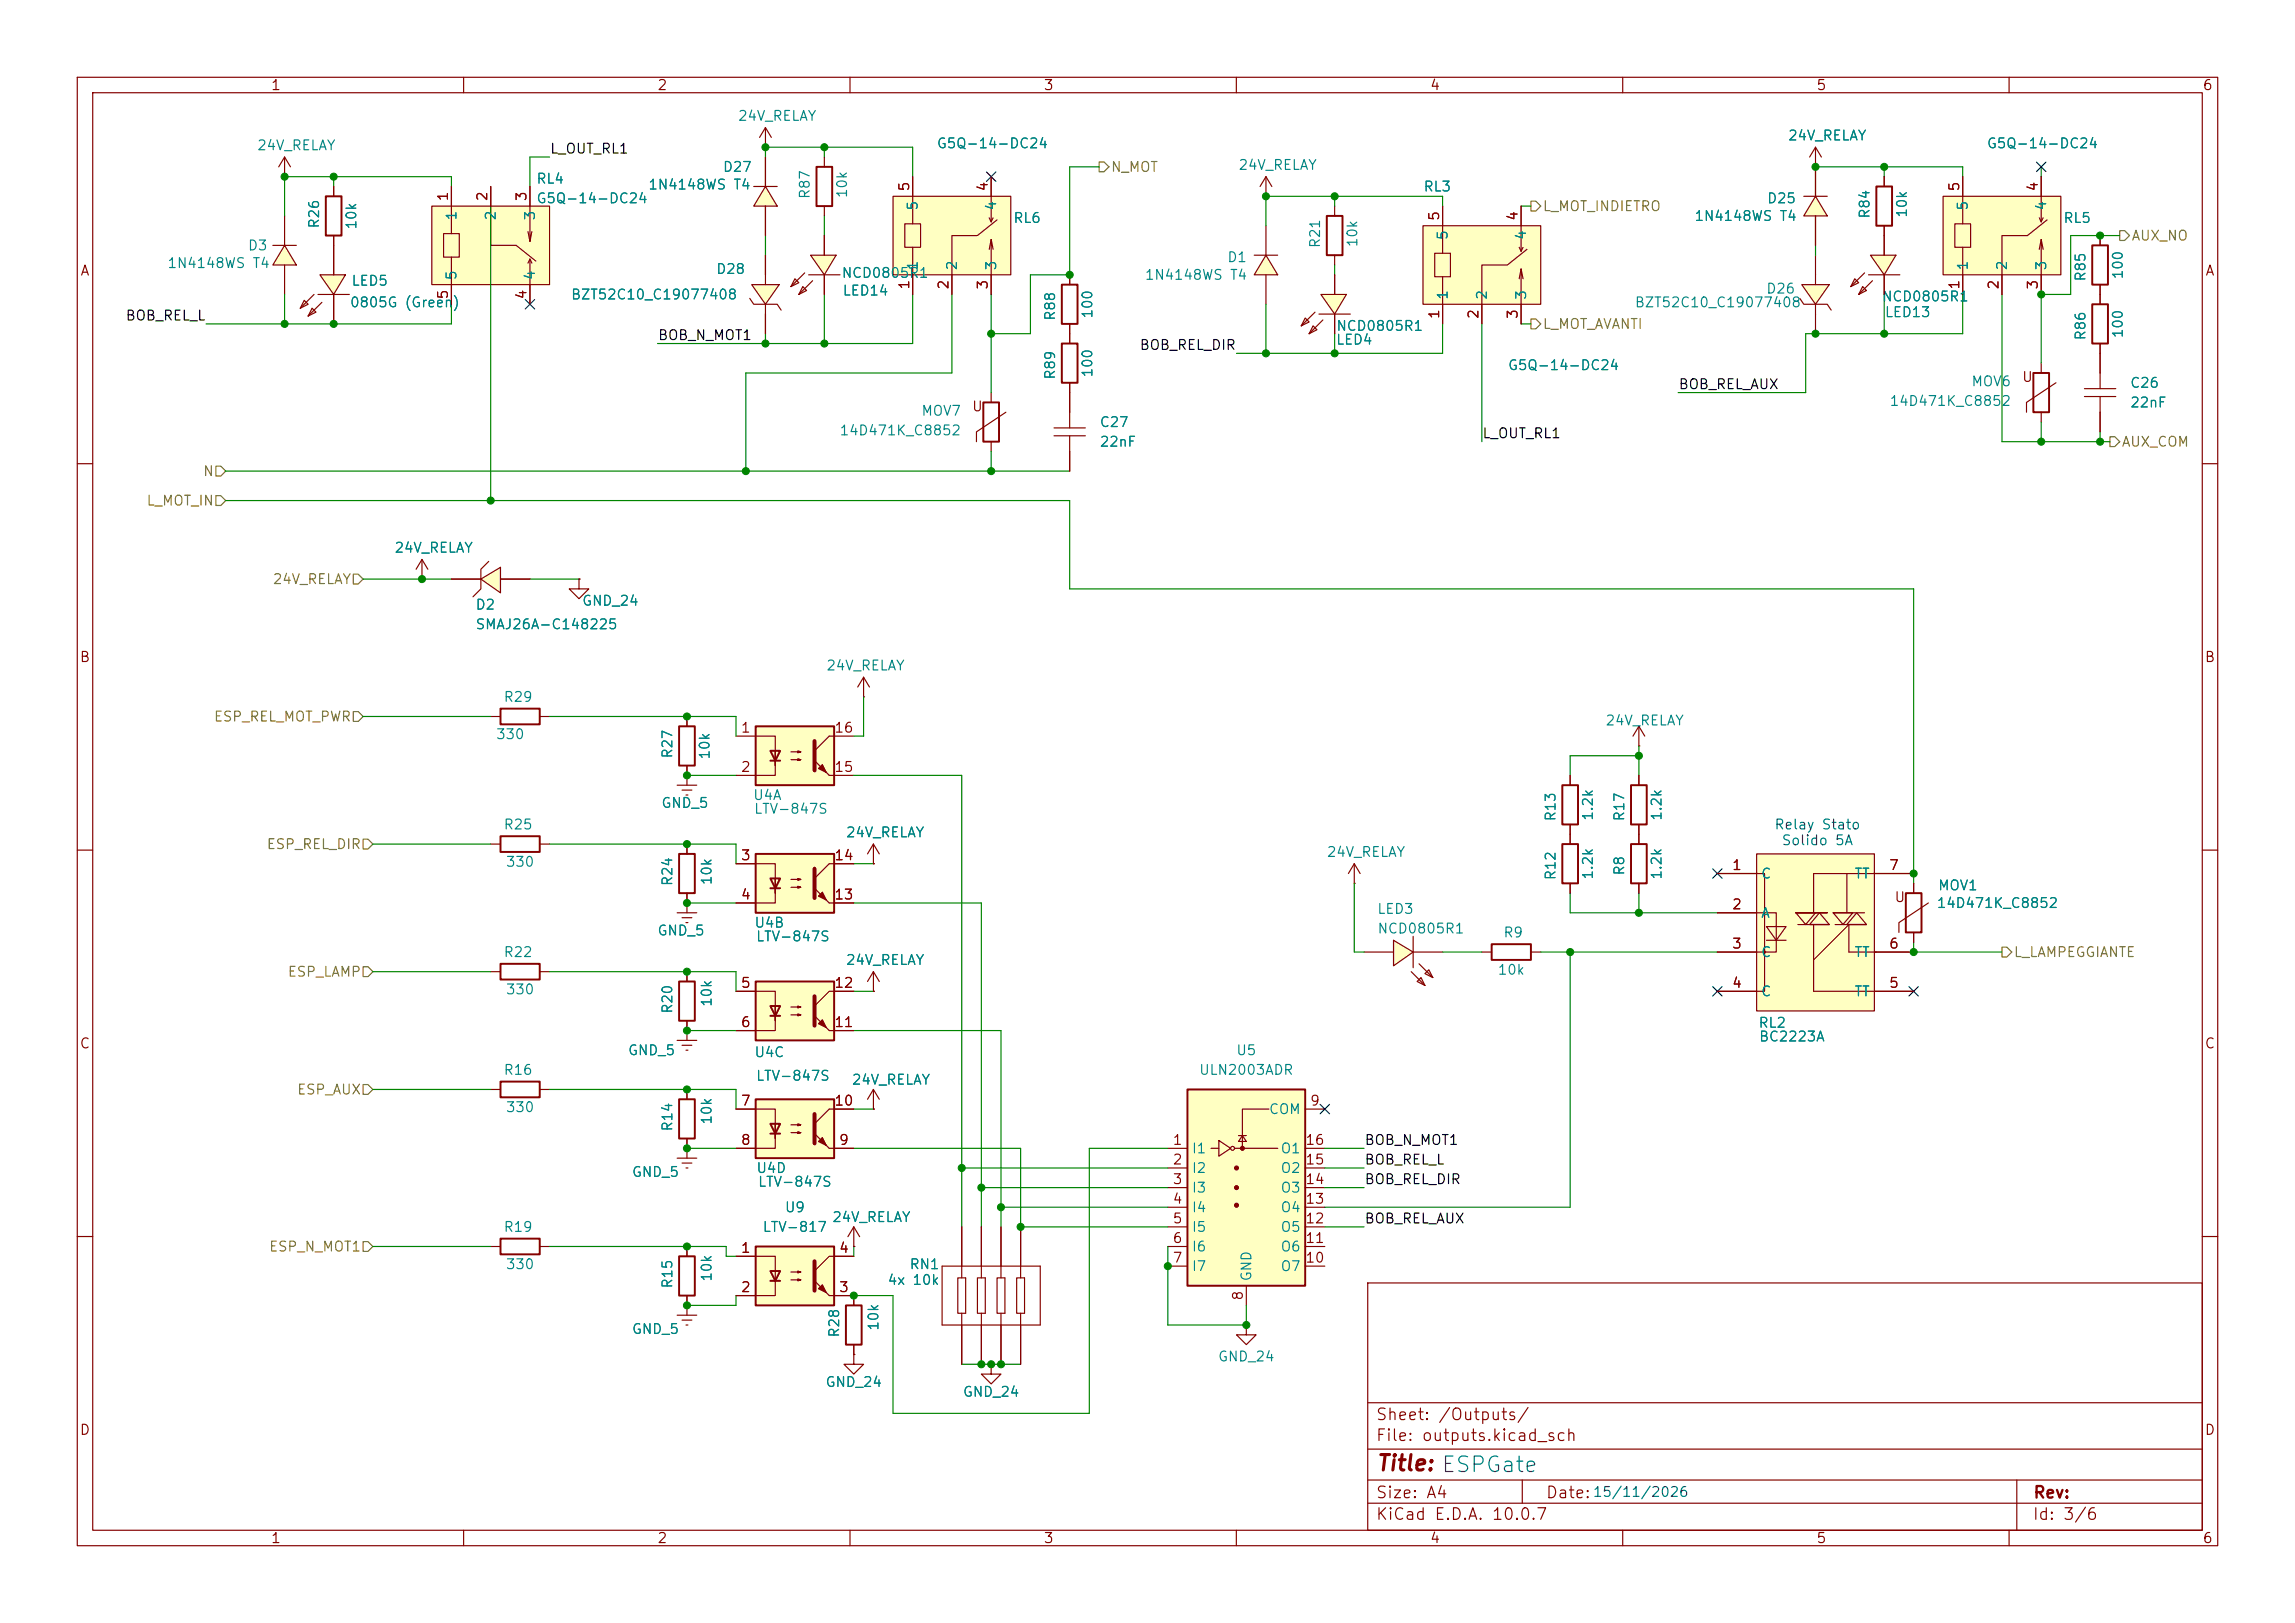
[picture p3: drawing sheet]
<svg xmlns="http://www.w3.org/2000/svg" width="297mm" height="210mm" viewBox="0 0 297 210" stroke-linecap="round" stroke-linejoin="round" font-family="sans-serif">
<defs><g id="words">
<text font-size="2" fill="#840000" x="178" y="190.8">Title: ESPGate</text>
<g font-size="1.5" fill="#840000">
<text x="178" y="184.1">Sheet: /Outputs/</text>
<text x="178" y="186.8">File: outputs.kicad_sch</text>
<text x="178" y="197">KiCad E.D.A. 10.0.7</text>
<text x="178" y="194.2">Size: A4</text>
<text x="200" y="194.2">Date:</text>
<text x="263" y="197">Id: 3/6</text>
<text x="263" y="194.2">Rev:</text>
</g>
<g font-size="1.3" fill="#840000">
<text x="35" y="12">1</text>
<text x="85" y="12">2</text>
<text x="135" y="12">3</text>
<text x="185" y="12">4</text>
<text x="235" y="12">5</text>
<text x="285" y="12">6</text>
<text x="58.3" y="26.1" transform="rotate(-90 58.3 26.1)">1</text>
<text x="63.4" y="26.1" transform="rotate(-90 63.4 26.1)">2</text>
<text x="68.4" y="26.1" transform="rotate(-90 68.4 26.1)">3</text>
<text x="118" y="24.9" transform="rotate(-90 118 24.9)">5</text>
<text x="128.1" y="24.9" transform="rotate(-90 128.1 24.9)">4</text>
<text x="186.6" y="28.7" transform="rotate(-90 186.6 28.7)">5</text>
<text x="196.7" y="28.7" transform="rotate(-90 196.7 28.7)">4</text>
<text x="253.9" y="24.9" transform="rotate(-90 253.9 24.9)">5</text>
<text x="264" y="24.9" transform="rotate(-90 264 24.9)">4</text>
<text x="10.3" y="36">A</text>
<text x="285.3" y="36">A</text>
<text x="58.3" y="38.8" transform="rotate(-90 58.3 38.8)">5</text>
<text x="68.4" y="38.8" transform="rotate(-90 68.4 38.8)">4</text>
<text x="118" y="37.6" transform="rotate(-90 118 37.6)">1</text>
<text x="123.1" y="37.6" transform="rotate(-90 123.1 37.6)">2</text>
<text x="128.1" y="37.6" transform="rotate(-90 128.1 37.6)">3</text>
<text x="186.6" y="41.4" transform="rotate(-90 186.6 41.4)">1</text>
<text x="191.6" y="41.4" transform="rotate(-90 191.6 41.4)">2</text>
<text x="196.7" y="41.4" transform="rotate(-90 196.7 41.4)">3</text>
<text x="253.9" y="37.6" transform="rotate(-90 253.9 37.6)">1</text>
<text x="258.9" y="37.6" transform="rotate(-90 258.9 37.6)">2</text>
<text x="264" y="37.6" transform="rotate(-90 264 37.6)">3</text>
<text x="125.7" y="53.5">U</text>
<text x="261.6" y="49.7">U</text>
<text x="10.2" y="86">B</text>
<text x="285.2" y="86">B</text>
<text x="95.8" y="95.1">1</text>
<text x="107.9" y="95.1">16</text>
<text x="95.8" y="100.2">2</text>
<text x="107.9" y="100.2">15</text>
<text x="95.8" y="111.6">3</text>
<text x="107.9" y="111.6">14</text>
<text x="224.1" y="112.9">1</text>
<text x="244.4" y="112.9">7</text>
<text x="95.8" y="116.7">4</text>
<text x="107.9" y="116.7">13</text>
<text x="224.1" y="118">2</text>
<text x="245.1" y="117">U</text>
<text x="224.1" y="123.1">3</text>
<text x="244.4" y="123.1">6</text>
<text x="95.8" y="128.1">5</text>
<text x="107.9" y="128.1">12</text>
<text x="224.1" y="128.1">4</text>
<text x="244.4" y="128.1">5</text>
<text x="10.2" y="136">C</text>
<text x="95.8" y="133.2">6</text>
<text x="107.9" y="133.2">11</text>
<text x="285.2" y="136">C</text>
<text x="95.8" y="143.4">7</text>
<text x="107.9" y="143.4">10</text>
<text x="169.4" y="143.4">9</text>
<text x="95.8" y="148.5">8</text>
<text x="108.5" y="148.5">9</text>
<text x="151.7" y="148.5">1</text>
<text x="168.8" y="148.5">16</text>
<text x="151.7" y="151">2</text>
<text x="151.7" y="153.5">3</text>
<text x="168.8" y="153.5">14</text>
<text x="168.8" y="151">15</text>
<text x="151.7" y="156.1">4</text>
<text x="151.7" y="158.6">5</text>
<text x="151.7" y="161.2">6</text>
<text x="168.8" y="161.2">11</text>
<text x="168.8" y="158.6">12</text>
<text x="168.8" y="156.1">13</text>
<text x="95.8" y="162.4">1</text>
<text x="95.8" y="167.5">2</text>
<text x="108.5" y="167.5">3</text>
<text x="108.5" y="162.4">4</text>
<text x="151.7" y="163.7">7</text>
<text x="168.8" y="163.7">10</text>
<text x="161.2" y="168.4" transform="rotate(-90 161.2 168.4)">8</text>
<text x="10.2" y="186">D</text>
<text x="285.2" y="186">D</text>
<text x="35" y="200">1</text>
<text x="85" y="200">2</text>
<text x="135" y="200">3</text>
<text x="185" y="200">4</text>
<text x="235" y="200">5</text>
<text x="285" y="200">6</text>
</g>
<g font-size="1.3" fill="#008484">
<text x="95.4" y="15.9">24V_RELAY</text>
<text x="33.2" y="19.8">24V_RELAY</text>
<text x="93.5" y="22.6">D27</text>
<text x="121.1" y="19.5">G5Q-14-DC24</text>
<text x="160.2" y="22.3">24V_RELAY</text>
<text x="231.3" y="18.5">24V_RELAY</text>
<text x="257" y="19.5">G5Q-14-DC24</text>
<text x="41.6" y="29.7" transform="rotate(-90 41.6 29.7)">R26</text>
<text x="46.4" y="29.8" transform="rotate(-90 46.4 29.8)">10k</text>
<text x="59.4" y="28.6" transform="rotate(-90 59.4 28.6)">1</text>
<text x="64.5" y="28.6" transform="rotate(-90 64.5 28.6)">2</text>
<text x="69.3" y="24.1">RL4</text>
<text x="69.3" y="26.6">G5Q-14-DC24</text>
<text x="69.5" y="28.6" transform="rotate(-90 69.5 28.6)">3</text>
<text x="83.8" y="24.8">1N4148WS T4</text>
<text x="105.1" y="25.8" transform="rotate(-90 105.1 25.8)">R87</text>
<text x="109.9" y="25.7" transform="rotate(-90 109.9 25.7)">10k</text>
<text x="119.1" y="27.3" transform="rotate(-90 119.1 27.3)">5</text>
<text x="129.2" y="27.3" transform="rotate(-90 129.2 27.3)">4</text>
<text x="131" y="29.2">RL6</text>
<text x="184.1" y="25.1">RL3</text>
<text x="219.2" y="28.9">1N4148WS T4</text>
<text x="228.6" y="26.6">D25</text>
<text x="242.3" y="28.4" transform="rotate(-90 242.3 28.4)">R84</text>
<text x="247.1" y="28.3" transform="rotate(-90 247.1 28.3)">10k</text>
<text x="255" y="27.3" transform="rotate(-90 255 27.3)">5</text>
<text x="265.1" y="27.3" transform="rotate(-90 265.1 27.3)">4</text>
<text x="266.9" y="29.2">RL5</text>
<text x="21.6" y="35">1N4148WS T4</text>
<text x="32" y="32.7">D3</text>
<text x="92.6" y="35.8">D28</text>
<text x="119.1" y="35.1" transform="rotate(-90 119.1 35.1)">1</text>
<text x="124.2" y="35.1" transform="rotate(-90 124.2 35.1)">2</text>
<text x="129.2" y="35.1" transform="rotate(-90 129.2 35.1)">3</text>
<text x="158.7" y="34.2">D1</text>
<text x="171.1" y="32.2" transform="rotate(-90 171.1 32.2)">R21</text>
<text x="176" y="32.1" transform="rotate(-90 176 32.1)">10k</text>
<text x="187.7" y="31.2" transform="rotate(-90 187.7 31.2)">5</text>
<text x="197.8" y="31.2" transform="rotate(-90 197.8 31.2)">4</text>
<text x="255" y="35.1" transform="rotate(-90 255 35.1)">1</text>
<text x="260" y="35.1" transform="rotate(-90 260 35.1)">2</text>
<text x="265.1" y="35.1" transform="rotate(-90 265.1 35.1)">3</text>
<text x="45.2" y="40.1">0805G (Green)</text>
<text x="45.4" y="37.3">LED5</text>
<text x="59.4" y="36.3" transform="rotate(-90 59.4 36.3)">5</text>
<text x="69.5" y="36.3" transform="rotate(-90 69.5 36.3)">4</text>
<text x="73.8" y="39.1">BZT52C10_C19077408</text>
<text x="108.8" y="36.3">NCD0805R1</text>
<text x="109" y="38.6">LED14</text>
<text x="136.9" y="41.6" transform="rotate(-90 136.9 41.6)">R88</text>
<text x="141.7" y="41.3" transform="rotate(-90 141.7 41.3)">100</text>
<text x="148.1" y="36.5">1N4148WS T4</text>
<text x="187.7" y="38.9" transform="rotate(-90 187.7 38.9)">1</text>
<text x="192.7" y="38.9" transform="rotate(-90 192.7 38.9)">2</text>
<text x="197.8" y="38.9" transform="rotate(-90 197.8 38.9)">3</text>
<text x="211.5" y="40.1">BZT52C10_C19077408</text>
<text x="228.5" y="38.3">D26</text>
<text x="243.5" y="39.3">NCD0805R1</text>
<text x="243.8" y="41.3">LED13</text>
<text x="270.2" y="36.5" transform="rotate(-90 270.2 36.5)">R85</text>
<text x="275" y="36.2" transform="rotate(-90 275 36.2)">100</text>
<text x="172.8" y="44.9">LED4</text>
<text x="172.8" y="43.1">NCD0805R1</text>
<text x="270.2" y="44.1" transform="rotate(-90 270.2 44.1)">R86</text>
<text x="275" y="43.9" transform="rotate(-90 275 43.9)">100</text>
<text x="136.9" y="49.2" transform="rotate(-90 136.9 49.2)">R89</text>
<text x="141.7" y="48.9" transform="rotate(-90 141.7 48.9)">100</text>
<text x="195.1" y="48.2">G5Q-14-DC24</text>
<text x="244.4" y="52.8">14D471K_C8852</text>
<text x="255" y="50.3">MOV6</text>
<text x="275.6" y="50.5">C26</text>
<text x="275.6" y="53">22nF</text>
<text x="108.6" y="56.7">14D471K_C8852</text>
<text x="119.1" y="54.1">MOV7</text>
<text x="142.2" y="55.6">C27</text>
<text x="142.2" y="58.1">22nF</text>
<text x="51" y="71.8">24V_RELAY</text>
<text x="61.5" y="79.2">D2</text>
<text x="61.5" y="81.7">SMAJ26A-C148225</text>
<text x="75.2" y="78.7">GND_24</text>
<text x="106.8" y="87.1">24V_RELAY</text>
<text x="64.1" y="96">330</text>
<text x="65.1" y="91.1">R29</text>
<text x="207.7" y="94.2">24V_RELAY</text>
<text x="87.3" y="98.2" transform="rotate(-90 87.3 98.2)">R27</text>
<text x="92.1" y="98.4" transform="rotate(-90 92.1 98.4)">10k</text>
<text x="65.1" y="107.6">R25</text>
<text x="85.5" y="104.8">GND_5</text>
<text x="97.4" y="103.8">U4A</text>
<text x="97.5" y="105.6">LTV-847S</text>
<text x="201.6" y="106.4" transform="rotate(-90 201.6 106.4)">R13</text>
<text x="206.4" y="106.3" transform="rotate(-90 206.4 106.3)">1.2k</text>
<text x="210.5" y="106.4" transform="rotate(-90 210.5 106.4)">R17</text>
<text x="215.3" y="106.3" transform="rotate(-90 215.3 106.3)">1.2k</text>
<text x="65.4" y="112.5">330</text>
<text x="109.4" y="108.7">24V_RELAY</text>
<text x="171.6" y="111.2">24V_RELAY</text>
<text x="201.6" y="114" transform="rotate(-90 201.6 114)">R12</text>
<text x="206.4" y="113.9" transform="rotate(-90 206.4 113.9)">1.2k</text>
<text x="210.5" y="113.4" transform="rotate(-90 210.5 113.4)">R8</text>
<text x="215.3" y="113.9" transform="rotate(-90 215.3 113.9)">1.2k</text>
<text x="227.8" y="114">C</text>
<text x="239.9" y="114">TT</text>
<text x="87.3" y="114.7" transform="rotate(-90 87.3 114.7)">R24</text>
<text x="92.4" y="114.6" transform="rotate(-90 92.4 114.6)">10k</text>
<text x="178.1" y="118.6">LED3</text>
<text x="227.8" y="119.1">A</text>
<text x="250.5" y="117.8">14D471K_C8852</text>
<text x="250.7" y="115.5">MOV1</text>
<text x="65.1" y="124.2">R22</text>
<text x="85" y="121.4">GND_5</text>
<text x="97.5" y="120.3">U4B</text>
<text x="97.7" y="122.1">LTV-847S</text>
<text x="109.4" y="125.2">24V_RELAY</text>
<text x="178.2" y="121.1">NCD0805R1</text>
<text x="194.5" y="121.6">R9</text>
<text x="227.8" y="124.2">C</text>
<text x="239.9" y="124.2">TT</text>
<text x="65.4" y="129">330</text>
<text x="87.3" y="131.3" transform="rotate(-90 87.3 131.3)">R20</text>
<text x="92.4" y="130.4" transform="rotate(-90 92.4 130.4)">10k</text>
<text x="193.7" y="126.4">10k</text>
<text x="227.8" y="129.2">C</text>
<text x="239.9" y="129.2">TT</text>
<text x="81.2" y="136.9">GND_5</text>
<text x="97.5" y="137.1">U4C</text>
<text x="159.9" y="136.9">U5</text>
<text x="227.5" y="133.3">RL2</text>
<text x="227.5" y="135.1">BC2223A</text>
<text x="65.1" y="139.4">R16</text>
<text x="97.7" y="140.2">LTV-847S</text>
<text x="110.1" y="140.7">24V_RELAY</text>
<text x="155.1" y="139.4">ULN2003ADR</text>
<text x="65.4" y="144.2">330</text>
<text x="87.3" y="146.5" transform="rotate(-90 87.3 146.5)">R14</text>
<text x="92.4" y="145.6" transform="rotate(-90 92.4 145.6)">10k</text>
<text x="154.2" y="149.6">I1</text>
<text x="164.1" y="144.5">COM</text>
<text x="165.6" y="149.6">O1</text>
<text x="81.7" y="152.6">GND_5</text>
<text x="97.8" y="152.1">U4D</text>
<text x="98" y="153.9">LTV-847S</text>
<text x="154.2" y="152.1">I2</text>
<text x="154.2" y="154.6">I3</text>
<text x="165.6" y="154.6">O3</text>
<text x="165.6" y="152.1">O2</text>
<text x="65.1" y="159.7">R19</text>
<text x="98.6" y="159.7">LTV-817</text>
<text x="101.5" y="157.2">U9</text>
<text x="107.6" y="158.4">24V_RELAY</text>
<text x="154.2" y="157.2">I4</text>
<text x="154.2" y="159.7">I5</text>
<text x="165.6" y="159.7">O5</text>
<text x="165.6" y="157.2">O4</text>
<text x="65.4" y="164.5">330</text>
<text x="87.3" y="166.8" transform="rotate(-90 87.3 166.8)">R15</text>
<text x="92.4" y="165.9" transform="rotate(-90 92.4 165.9)">10k</text>
<text x="114.8" y="166.6">4x 10k</text>
<text x="117.6" y="164.5">RN1</text>
<text x="154.2" y="162.3">I6</text>
<text x="154.2" y="164.8">I7</text>
<text x="162.3" y="165.9" transform="rotate(-90 162.3 165.9)">GND</text>
<text x="165.6" y="164.8">O7</text>
<text x="165.6" y="162.3">O6</text>
<text x="81.7" y="172.9">GND_5</text>
<text x="108.9" y="173.2" transform="rotate(-90 108.9 173.2)">R28</text>
<text x="114" y="172.3" transform="rotate(-90 114 172.3)">10k</text>
<text x="106.7" y="179.8">GND_24</text>
<text x="157.5" y="176.5">GND_24</text>
<text x="124.5" y="181">GND_24</text>
</g>
<g font-size="1.3">
<text x="71.1" y="20.2">L_OUT_RL1</text>
<text x="16.2" y="41.8">BOB_REL_L</text>
<text x="85.1" y="44.3">BOB_N_MOT1</text>
<text x="147.4" y="45.6">BOB_REL_DIR</text>
<text x="217.1" y="50.7">BOB_REL_AUX</text>
<text x="191.7" y="57">L_OUT_RL1</text>
<text x="176.5" y="148.5">BOB_N_MOT1</text>
<text x="176.5" y="153.5">BOB_REL_DIR</text>
<text x="176.5" y="151">BOB_REL_L</text>
<text x="176.5" y="158.6">BOB_REL_AUX</text>
</g>
<g font-size="1.3" fill="#848400">
<text x="143.7" y="22.6">N_MOT</text>
<text x="199.6" y="27.6">L_MOT_INDIETRO</text>
<text x="275.8" y="31.4">AUX_NO</text>
<text x="199.6" y="42.9">L_MOT_AVANTI</text>
<text x="274.5" y="58.1">AUX_COM</text>
<text x="18.9" y="65.7">L_MOT_IN</text>
<text x="26.2" y="61.9">N</text>
<text x="35.2" y="75.9">24V_RELAY</text>
<text x="27.6" y="93.7">ESP_REL_MOT_PWR</text>
<text x="34.4" y="110.2">ESP_REL_DIR</text>
<text x="260.5" y="124.2">L_LAMPEGGIANTE</text>
<text x="37.1" y="126.7">ESP_LAMP</text>
<text x="38.3" y="141.9">ESP_AUX</text>
<text x="34.7" y="162.3">ESP_N_MOT1</text>
</g>
<g font-size="1.3" fill="#0000c2">
<text x="229.5" y="107.6">Relay Stato</text>
<text x="230.5" y="109.7">Solido 5A</text>
<text x="206" y="194">15/11/2026</text>
</g>
</g></defs>
<g fill="none" stroke="#840000" stroke-width=".15">
<path d="M10 10h277v190h-277zM12 12h273v186h-273zM60 10v2M110 10v2M160 10v2M210 10v2M260 10v2M43.2 24.1v1.3M43.2 30.5v1.3M10 60h2M285 60h2M10 110h2"/>
<path d="M87.6 101.6h2.6M88.3 102.2h1.2M88.8 102.9h.2M88.9 100.3h.1M88.9 100.3v1.3M285 110h2M10 160h2M88.9 161.3v1.3M88.9 167.6v1.3M177 166h108v32h-108zM285 160h2M60 198v2"/>
<path d="M110 198v2M160 198v2M177 194.5h108M177 191.5h108M177 187.5h108M177 181.5h108M197 191.5v3M210 198v2M260 198v2M261 191.5v6.5"/>
</g>
<path d="M42.2 25.4h2v5.1h-2zM87.9 162.6h2v5h-2z" fill="none" stroke="#840000" stroke-width=".25"/>
<g fill="#ffffc2">
<path d="M40.4 39.9l.5 .5-1 .5z"/>
<path d="M39.4 38.9l.5 .5-1 .5z"/>
<path d="M41.4 35.6h3.3l-1.5 2.5z"/>
</g>
<g fill="none" stroke="#840000" stroke-width=".15">
<path d="M39.4 38.9l.5 .5-1 .5zM40.4 39.9l.5 .5-1 .5zM40.6 38.1l-1.7 1.8M41.1 38.1h4.1M41.4 35.6h3.3l-1.5 2.5zM41.7 39.1l-1.8 1.8M43.2 31.8v3.8M43.2 38.1v3.8M203.2 100.3v1.3M203.2 106.7v1.3M212.1 100.3v1.3M212.1 106.7v2.5"/>
<path d="M212.1 114.3v1.3M87.6 170.2h2.6M88.3 170.8h1.2M88.8 171.5h.2M88.9 168.9h.1M88.9 168.9v1.3"/>
</g>
<path d="M202.2 101.6h2v5.1h-2zM211.1 101.6h2v5.1h-2zM211.1 109.2h2v5.1h-2z" fill="none" stroke="#840000" stroke-width=".25"/>
<g fill="#ffffc2">
<path d="M55.9 26.7h15.2v10.1h-15.2z"/>
<path d="M57.4 30.2h2v3.1h-2z"/>
</g>
<g fill="none" stroke="#840000" stroke-width=".15">
<path d="M55.9 26.7h15.2v10.1h-15.2zM57.4 30.2h2v3.1h-2zM58.4 24.1v6.1M58.4 33.3v6.1M63.5 24.1v7.7h3.3l2.5 2M68.3 30l.3 1.2M68.6 24.1v7.1l.2-1.2M68.6 33.5l-.3 .5M68.6 33.5l.2 .5M68.6 33.5v5.9M175.3 114.3h.1M175.3 111.8l.7 1.2"/>
<path d="M175.3 111.8l-.8 1.2M175.3 111.8v2.5"/>
</g>
<g fill="#ffffc2">
<path d="M184.4 126l.5-.5 .5 1z"/>
<path d="M183.4 127l.5-.5 .5 1z"/>
<path d="M180.3 121.7l2.6 1.5-2.6 1.8z"/>
</g>
<path d="M176.5 123.2h3.8M180.3 121.7l2.6 1.5-2.6 1.8zM182.6 125.7l1.8 1.8M182.9 121.2v4M182.9 123.2h3.8M183.4 127l.5-.5 .5 1zM183.6 124.7l1.8 1.8M184.4 126l.5-.5 .5 1z" fill="none" stroke="#840000" stroke-width=".15"/>
<path d="M153.7 141h15.2v25.4h-15.2z" fill="#ffffc2"/>
<path d="M153.7 141h15.2v25.4h-15.2z" fill="none" stroke="#840000" stroke-width=".25"/>
<g fill="none" stroke="#840000" stroke-width=".15">
<path d="M151.1 148.6h2.6M151.1 151.1h2.6M151.1 153.7h2.6M151.1 156.2h2.6M151.1 158.8h2.6M156.7 148.6h1M157.7 147.6l1.6 1-1.6 1zM159.8 148.6h5.6M160.3 146.9h1M160.8 146.9l.5 .8h-1zM164.2 143.5h-3.4v5.1M168.9 148.6h2.5"/>
<path d="M168.9 151.1h2.5M168.9 153.7h2.5M168.9 156.2h2.5M168.9 158.8h2.5M168.9 143.5h2.5M151.1 161.3h2.6M151.1 163.8h2.6M161.3 171.5v1.2h1.3l-1.3 1.3-1.3-1.3h1.3M161.3 171.5h.1M161.3 166.4v2.5M168.9 161.3h2.5M168.9 163.8h2.5"/>
<circle cx="159.5" cy="148.6" r=".25"/>
</g>
<g fill="#840000" stroke="#840000" stroke-width=".15">
<circle cx="160" cy="151.1" r=".25"/>
<circle cx="160" cy="153.7" r=".25"/>
<circle cx="160" cy="156" r=".25"/>
<circle cx="160.8" cy="148.6" r=".25"/>
</g>
<g fill="#ffffc2">
<path d="M184.1 29.2h15.3v10.2h-15.3z"/>
<path d="M185.7 32.8h2v3h-2z"/>
</g>
<path d="M184.1 29.2h15.3v10.2h-15.3zM185.7 32.8h2v3h-2zM186.7 26.7v6.1M186.7 35.8v6.1M196.6 32l.2 .5M196.8 34.8l-.2 1.3M196.8 26.7v5.8M197.1 36.1l-.3-1.3v7.1M197.1 32l-.3 .5M197.6 32.3l-2.5 2h-3.3v7.6M74.9 74.9v1.3h-1.2l1.2 1.3 1.3-1.3h-1.3M74.9 74.9h.1" fill="none" stroke="#840000" stroke-width=".15"/>
<path d="M62.2 74.9l2.6-1.5v3.3z" fill="#ffffc2"/>
<path d="M54.6 74.9h.1M54.6 72.4l.8 1.3M54.6 72.4l-.8 1.3M54.6 72.4v2.5M58.4 74.9h3.8M62.2 74.9l2.6-1.5v3.3zM63.2 72.6l-1 1.1v2.5l-1 1M64.8 74.9h3.8" fill="none" stroke="#840000" stroke-width=".15"/>
<path d="M163.8 33l1.5 2.6h-3z" fill="#ffffc2"/>
<path d="M162.3 33h3M163.8 33l1.5 2.6h-3zM163.8 29.2v3.8M163.8 35.6v3.8" fill="none" stroke="#840000" stroke-width=".15"/>
<g fill="#ffffc2">
<path d="M169.9 42.2l.5 .5-1 .5z"/>
<path d="M168.9 41.2l.5 .5-1 .5z"/>
<path d="M170.9 38.1h3.3l-1.5 2.5z"/>
</g>
<path d="M170.9 38.1h3.3l-1.5 2.5zM172.7 35.6v2.5M168.9 41.2l.5 .5-1 .5zM169.9 42.2l.5 .5-1 .5zM170.2 40.4l-1.8 1.8M170.7 40.6h4M171.2 41.4l-1.8 1.8M172.7 40.6v2.6" fill="none" stroke="#840000" stroke-width=".15"/>
<path d="M234.9 25.4l1.6 2.5h-3.1z" fill="#ffffc2"/>
<path d="M233.4 25.4h3.1M234.9 25.4l1.6 2.5h-3.1zM234.9 21.6v3.8M234.9 27.9v3.9" fill="none" stroke="#840000" stroke-width=".15"/>
<path d="M233.2 36.8h3.5l-1.8 2.6z" fill="#ffffc2"/>
<path d="M163.8 25.4h.1M163.8 22.9l.8 1.2M163.8 22.9l-.7 1.2M163.8 22.9v2.5M232.9 38.6l.5 .8h3.1l.5 .7M233.2 36.8h3.5l-1.8 2.6zM234.9 33v3.8M234.9 39.4v3.8" fill="none" stroke="#840000" stroke-width=".15"/>
<path d="M97.3 36.8h3.5l-1.7 2.6z" fill="#ffffc2"/>
<path d="M97 38.6l.5 .8h3.1l.5 .7M97.3 36.8h3.5l-1.7 2.6zM99.1 33v3.8M99.1 39.4v3.8" fill="none" stroke="#840000" stroke-width=".15"/>
<path d="M99.1 24.1l1.5 2.6h-3.1z" fill="#ffffc2"/>
<path d="M36.8 22.9h.1M36.8 20.3l.8 1.3M36.8 20.3l-.7 1.3M36.8 20.3v2.6M97.5 24.1h3.1M99.1 24.1l1.5 2.6h-3.1zM99.1 20.3v3.8M99.1 26.7v3.8M172.7 26.7v1.2M172.7 33v1.3" fill="none" stroke="#840000" stroke-width=".15"/>
<path d="M171.7 27.9h2v5.1h-2z" fill="none" stroke="#840000" stroke-width=".25"/>
<path d="M36.8 31.8l1.5 2.5h-3z" fill="#ffffc2"/>
<g fill="none" stroke="#840000" stroke-width=".15">
<path d="M234.9 19.1l.8 1.2M234.9 19.1l-.7 1.2M234.9 19.1v2.5M35.3 31.8h3M36.8 31.8l1.5 2.5h-3zM36.8 27.9v3.9M36.8 34.3v3.8M234.9 21.6h.1M243.8 22.9v1.2M243.8 29.2v1.3M264.2 47v1.3M264.2 53.3v1.3"/>
<path d="M266.1 49.5l-3.8 2.6v1.2M269.7 50.3h4.1M269.7 51.3h4.1M271.8 45.7v4.6M271.8 51.3v4.6M87.6 149.9h2.6M88.3 150.5h1.2M88.8 151.1h.2M88.9 148.6h.1M88.9 148.6v1.3M63.5 161.3h1.3M69.8 161.3h1.3"/>
</g>
<path d="M242.8 24.1h2.1v5.1h-2.1zM263.1 48.3h2.1v5h-2.1zM64.8 160.3h5v2h-5z" fill="none" stroke="#840000" stroke-width=".25"/>
<g fill="#ffffc2">
<path d="M241.1 37.1l.4 .5-1 .5z"/>
<path d="M240 36.1l.5 .5-1 .5z"/>
<path d="M242.1 33h3.3l-1.6 2.6z"/>
</g>
<g fill="none" stroke="#840000" stroke-width=".15">
<path d="M240 36.1l.5 .5-1 .5zM241.1 37.1l.4 .5-1 .5zM241.3 35.3l-1.8 1.8M241.8 35.6h4.1M242.1 33h3.3l-1.6 2.6zM242.3 36.3l-1.8 1.8M243.8 30.5v2.5M243.8 35.6v2.5M87.6 118.1h2.6M88.3 118.7h1.2M88.8 119.4h.2M88.9 116.8h.1"/>
<path d="M88.9 116.8v1.3M63.5 125.7h1.3M69.8 125.7h1.3M87.6 134.6h2.6M88.3 135.3h1.2M88.8 135.9h.2M88.9 133.4h.1M88.9 133.4v1.2M63.5 141h1.3M69.8 141h1.3"/>
</g>
<path d="M64.8 124.7h5v2h-5zM64.8 140h5v2h-5z" fill="none" stroke="#840000" stroke-width=".25"/>
<g fill="#ffffc2">
<path d="M251.5 25.4h15.2v10.2h-15.2z"/>
<path d="M253 29h2v3h-2z"/>
</g>
<g fill="none" stroke="#840000" stroke-width=".15">
<path d="M251.5 25.4h15.2v10.2h-15.2zM253 29h2v3h-2zM254 22.9v6.1M254 32v6.1M263.9 28.2l.3 .5M264.2 31l-.3 1.3M264.2 22.9v5.8M264.4 32.3l-.2-1.3v7.1M264.4 28.2l-.2 .5M264.9 28.5l-2.5 2h-3.3v7.6M271.8 30.5v1.3M271.8 36.8v2.6"/>
<path d="M271.8 44.5v1.2M63.5 92.7h1.3M69.8 92.7h1.3M212.1 96.5h.1M212.1 94l.8 1.3M212.1 94l-.8 1.3M212.1 94v2.5M63.5 109.2h1.3M69.8 109.2h1.3M203.2 108v1.2M203.2 114.3v1.3M247.6 114.3v1.3"/>
<path d="M249.6 116.8l-3.9 2.6v1.3M247.6 120.7v1.2M88.9 141v1.2M88.9 147.3v1.3"/>
</g>
<path d="M270.8 31.8h2v5h-2zM270.8 39.4h2v5.1h-2zM64.8 91.7h5v2h-5zM64.8 108.2h5v2h-5zM202.2 109.2h2v5.1h-2zM246.6 115.6h2.1v5.1h-2.1zM87.9 142.2h2v5.1h-2z" fill="none" stroke="#840000" stroke-width=".25"/>
<g fill="#ffffc2">
<path d="M227.3 110.5h15.3v20.3h-15.3z"/>
<path d="M228.6 119.9h2.5l-1.2 1.8z"/>
</g>
<path d="M232.4 118.1h4.1" fill="none" stroke="#ffffc2" stroke-width=".13"/>
<g fill="#ffffc2">
<path d="M232.4 118.1h2.5l-1.2 1.5z"/>
<path d="M235.5 118.1l1.2 1.5h-2.5z"/>
<path d="M237.2 118.1h2.6l-1.3 1.5z"/>
<path d="M240.3 118.1l1.2 1.5h-2.5z"/>
</g>
<g fill="none" stroke="#840000" stroke-width=".15">
<path d="M111.8 90.2h.1M111.8 87.6l.7 1.3M111.8 87.6l-.8 1.3M111.8 87.6v2.6M113 111.8h.1M113 109.2l.8 1.3M113 109.2l-.7 1.3M113 109.2v2.6M222.2 113h6.2v10.2M222.2 118.1h7.7v5.1h-7.7M227.3 110.5h15.3v20.3h-15.3zM228.6 119.9h2.5l-1.2 1.8z"/>
<path d="M232.4 118.1h4.1h-4.1M232.4 118.1h2.5l-1.2 1.5zM232.7 119.6h4M234.7 119.6v8.7h12.9M235.5 118.1l1.2 1.5h-2.5zM237.2 118.1h2.6l-1.3 1.5zM237.2 118.1h4.1M237.5 119.6h4M239 113h-4.3v5.1M240.3 118.1l1.2 1.5h-2.5zM247.6 113h-8.6v5.1M88.9 125.7v1.3"/>
<path d="M88.9 132.1v1.3M113 128.3h.1M113 125.7v2.6M113 125.7l.8 1.3M113 125.7l-.7 1.3M228.4 122.9v5.4h-6.2M228.6 121.7h2.5M247.6 123.2h-8.3v-3.6l-4.6 4.6"/>
<circle cx="228.4" cy="123.2" r=".13"/>
</g>
<path d="M87.9 127h2v5.1h-2z" fill="none" stroke="#840000" stroke-width=".25"/>
<path d="M97.8 127h10.1v7.6h-10.1z" fill="#ffffc2"/>
<path d="M87.9 94h2v5.1h-2zM97.8 127h10.1v7.6h-10.1zM99.7 130.2h1.3l-.7 1.2zM99.7 131.4h1.3M193 122.2h5.1v2h-5.1z" fill="none" stroke="#840000" stroke-width=".25"/>
<g fill="none" stroke="#840000" stroke-width=".15">
<path d="M88.9 92.7v1.3M88.9 99.1v1.2M95.2 128.3h5.1v3.8v-1.9M100.3 131.4v2h-5.1M102.4 130.3h1.2l-.3 .1v-.2l.3 .1M102.4 131.3h1.2l-.3 .1v-.2l.3 .1M107.3 133.4h3.2M110.5 128.3h-3.2l-1.9 1.9M191.8 123.2h1.2M198.1 123.2h1.3M124.5 158.8v6.6M127 158.8v6.6"/>
<path d="M129.5 158.8v6.6M132.1 158.8v6.6M121.9 163.8h12.7v7.7h-12.7zM123.9 165.4h1.1v4.5h-1.1zM124.5 169.9v6.6M126.5 165.4h1v4.5h-1zM127 169.9v6.6M128.3 176.5v1.3h1.2l-1.2 1.3-1.3-1.3h1.3M128.3 176.5h.1M129 165.4h1.1v4.5h-1.1zM129.5 169.9v6.6M131.6 165.4h1v4.5h-1z"/>
<path d="M132.1 169.9v6.6"/>
</g>
<path d="M105.4 128.9v3.8" fill="none" stroke="#840000" stroke-width=".51"/>
<g fill="#840000" stroke="#840000" stroke-width=".15">
<path d="M105.9 132.5l.5-.5 .5 1z"/>
<path d="M105.4 131.4l1.9 2z"/>
</g>
<path d="M97.8 94h10.1v7.6h-10.1z" fill="#ffffc2"/>
<path d="M97.8 94h10.1v7.6h-10.1zM99.7 97.2h1.3l-.7 1.2zM99.7 98.4h1.3" fill="none" stroke="#840000" stroke-width=".25"/>
<path d="M95.2 95.3h5.1v3.8v-1.9M100.3 98.4v1.9h-5.1M102.4 97.3h1.2l-.3 .1v-.2l.3 .1M102.4 98.3h1.2l-.3 .1v-.2l.3 .1M110.5 95.3h-3.2l-1.9 1.9M107.3 100.3h3.2" fill="none" stroke="#840000" stroke-width=".15"/>
<path d="M105.4 95.9v3.8" fill="none" stroke="#840000" stroke-width=".51"/>
<g fill="#840000" stroke="#840000" stroke-width=".15">
<path d="M105.9 99.4l.5-.5 .5 1z"/>
<path d="M105.4 98.4l1.9 1.9z"/>
</g>
<path d="M97.8 110.5h10.1v7.6h-10.1z" fill="#ffffc2"/>
<path d="M105.7 21.6h2v5.1h-2zM137.4 36.8h2v5.1h-2zM137.4 44.5h2v5h-2zM87.9 110.5h2v5.1h-2zM97.8 110.5h10.1v7.6h-10.1zM99.7 113.7h1.3l-.7 1.2zM99.7 114.9h1.3" fill="none" stroke="#840000" stroke-width=".25"/>
<g fill="none" stroke="#840000" stroke-width=".15">
<path d="M99.1 19.1h.1M99.1 16.5l.7 1.3M99.1 16.5l-.8 1.3M99.1 16.5v2.6M106.7 20.3v1.3M106.7 26.7v1.2M138.4 35.6v1.2M136.4 55.4h4.1M136.4 56.4h4.1M138.4 41.9v2.6M138.4 49.5v5.9M138.4 56.4v4.6"/>
<path d="M88.9 109.2v1.3M88.9 115.6v1.2M95.2 111.8h5.1v3.8v-1.9M100.3 114.9v1.9h-5.1M102.4 113.8h1.2l-.3 .1v-.2l.3 .1M102.4 114.8h1.2l-.3 .1v-.2l.3 .1M107.3 116.8h3.2M110.5 111.8h-3.2l-1.9 1.9"/>
</g>
<path d="M105.4 112.4v3.8" fill="none" stroke="#840000" stroke-width=".51"/>
<g fill="#840000" stroke="#840000" stroke-width=".15">
<path d="M105.9 116l.5-.6 .5 1.1z"/>
<path d="M105.4 114.9l1.9 1.9z"/>
</g>
<g fill="#ffffc2">
<path d="M103.9 37.1l.5 .5-1 .5z"/>
<path d="M102.9 36.1l.5 .5-1 .5z"/>
<path d="M104.9 33h3.3l-1.5 2.6z"/>
</g>
<path d="M102.9 36.1l.5 .5-1 .5zM103.9 37.1l.5 .5-1 .5zM104.1 35.3l-1.7 1.8M104.7 35.6h4M104.9 33h3.3l-1.5 2.6zM105.2 36.3l-1.8 1.8M106.7 30.5v2.5M106.7 35.6v2.5" fill="none" stroke="#840000" stroke-width=".15"/>
<path d="M97.8 161.3h10.1v7.6h-10.1z" fill="#ffffc2"/>
<path d="M97.8 161.3h10.1v7.6h-10.1zM99.7 164.5h1.3l-.7 1.2zM99.7 165.7h1.3M109.5 168.9h2v5.1h-2z" fill="none" stroke="#840000" stroke-width=".25"/>
<g fill="none" stroke="#840000" stroke-width=".15">
<path d="M110.5 158.8l.8 1.2M110.5 158.8l-.8 1.2M110.5 158.8v2.5M95.2 162.6h5.1v3.3M100.3 165.7v1.9h-5.1M102.4 164.6h1.2l-.3 .1v-.2l.3 .1M102.4 165.6h1.2l-.3 .1v-.2l.3 .1M107.3 167.6h3.2v1.3M110.5 175.3v1.2h1.3l-1.3 1.3-1.3-1.3h1.3M110.5 175.3h.1M110.5 161.3h.1M110.5 162.6h-3.2l-1.9 1.9"/>
<path d="M110.5 174v1.3"/>
</g>
<path d="M105.4 163.2v3.8" fill="none" stroke="#840000" stroke-width=".51"/>
<g fill="#840000" stroke="#840000" stroke-width=".15">
<path d="M105.9 166.8l.5-.6 .5 1.1z"/>
<path d="M105.4 165.7l1.9 1.9z"/>
</g>
<path d="M97.8 142.2h10.1v7.7h-10.1z" fill="#ffffc2"/>
<path d="M97.8 142.2h10.1v7.7h-10.1zM99.7 145.4h1.3l-.7 1.3zM99.7 146.7h1.3" fill="none" stroke="#840000" stroke-width=".25"/>
<path d="M95.2 143.5h5.1v3.8v-1.9M100.3 146.7v1.9h-5.1M102.4 145.5h1.2l-.3 .2v-.3l.3 .1M102.4 146.6h1.2l-.3 .1v-.3l.3 .2M107.3 148.6h3.2M110.5 143.5h-3.2l-1.9 1.9" fill="none" stroke="#840000" stroke-width=".15"/>
<path d="M105.4 144.1v3.9" fill="none" stroke="#840000" stroke-width=".51"/>
<g fill="#840000" stroke="#840000" stroke-width=".15">
<path d="M105.9 147.7l.5-.5 .5 1z"/>
<path d="M105.4 146.7l1.9 1.9z"/>
</g>
<g fill="#ffffc2">
<path d="M115.6 25.4h15.2v10.2h-15.2z"/>
<path d="M117.1 29h2v3h-2z"/>
</g>
<g fill="none" stroke="#840000" stroke-width=".15">
<path d="M43.2 24.1v1.3M43.2 30.5v5.1M43.2 38.1v3.8M58.4 24.1v2.6M58.4 36.8v2.6M63.5 24.1v2.6M68.6 24.1v2.6M68.6 36.8v2.6M99.1 20.3v3.8M99.1 26.7v3.8M99.1 33v2.6M106.7 30.5v2.5"/>
<path d="M106.7 35.6v2.5M115.6 25.4h15.2v10.2h-15.2zM117.1 29h2v3h-2zM118.1 22.9v6.1M118.1 32v6.1M128 28.2l.3 .5M128.3 31l-.3 1.3M128.3 22.9v5.8M128.5 32.3l-.2-1.3v7.1M128.5 28.2l-.2 .5M129 28.5l-2.5 2h-3.3v7.6M138.4 35.6v1.2"/>
<path d="M172.7 35.6v2.5M186.7 26.7v2.5M186.7 39.4v2.5M191.8 39.4v2.5M196.8 26.7v2.5M196.8 39.4v2.5M234.9 21.6h.1M234.9 21.6v3.8M234.9 27.9v3.9M243.8 22.9v1.2M243.8 29.2v3.8M243.8 35.6v2.5"/>
<path d="M254 22.9v2.5M254 35.6v2.5M259.1 35.6v2.5M264.2 22.9v2.5M264.2 35.6v2.5M271.8 30.5v1.3M271.8 36.8v2.6M99.1 40.6v2.6M128.3 50.8v1.3M128.3 57.2v1.2M130.2 53.3l-3.8 2.6v1.3M138.4 41.9v2.6"/>
<path d="M138.4 49.5v3.8M138.4 58.4v2.6M172.7 40.6v2.6M271.8 44.5v3.8M271.8 53.3v2.6M54.6 74.9h.1M58.4 74.9h3.8M64.8 74.9h3.8M74.9 74.9h.1M88.9 92.7v1.3M88.9 99.1v1.2M88.9 116.8h.1"/>
<path d="M88.9 100.3h.1M88.9 109.2v1.3M88.9 115.6v1.2M95.2 111.8h2.6M95.2 116.8h2.6M107.9 111.8h2.6M107.9 116.8h2.6M113 111.8h.1M203.2 100.3v1.3M203.2 106.7v2.5M203.2 114.3v1.3M212.1 100.3v1.3"/>
<path d="M212.1 106.7v2.5M212.1 114.3v1.3M222.2 113h5.1M222.2 118.1h5.1M242.6 113h5M247.6 114.3v1.3M88.9 133.4h.1M88.9 125.7v1.3M88.9 132.1v1.3M95.2 128.3h2.6M95.2 133.4h2.6M107.9 128.3h2.6"/>
<path d="M107.9 133.4h2.6M113 128.3h.1M222.2 128.3h5.1M222.2 123.2h5.1M242.6 128.3h5M242.6 123.2h5M247.6 120.7v1.2M88.9 148.6h.1M88.9 141v1.2M88.9 147.3v1.3M95.2 143.5h2.6M95.2 148.6h2.6"/>
<path d="M107.9 143.5h2.6M107.9 148.6h2.6M113 143.5h.1M113 141l.8 1.2M113 141l-.7 1.2M113 141v2.5M124.5 158.8v5M127 158.8v5M129.5 158.8v5M132.1 158.8v5M88.9 168.9h.1M88.9 161.3v1.3"/>
<path d="M88.9 167.6v1.3M95.2 162.6h2.6M95.2 167.6h2.6M107.9 162.6h2.6M107.9 167.6h2.6v1.3M110.5 175.3h.1M110.5 161.3h.1M110.5 174v1.3M124.5 171.5v5M127 171.5v5M128.3 176.5h.1M129.5 171.5v5"/>
<path d="M132.1 171.5v5"/>
</g>
<path d="M127.3 52.1h2v5.1h-2z" fill="none" stroke="#840000" stroke-width=".25"/>
<g fill="none" stroke="#848400" stroke-width=".15">
<path d="M142.2 21h.7l.6 .6-.6 .6h-.7zM198.1 26h.7l.6 .7-.6 .6h-.7zM274.3 29.8h.7l.6 .7-.6 .6h-.7zM198.1 41.3h.7l.6 .6-.6 .6h-.7zM273 56.5h.7l.6 .7-.6 .6h-.7zM27.9 60.3h.7l.6 .7-.6 .6h-.7zM27.9 64.1h.7l.6 .7-.6 .6h-.7zM45.7 74.3h.7l.6 .6-.6 .7h-.7zM45.7 92.1h.7l.6 .6-.6 .6h-.7zM47 108.6h.6l.7 .6-.7 .7h-.6zM47 125.1h.6l.7 .6-.7 .7h-.6zM259.1 122.6h.6l.6 .6-.6 .6h-.6z"/>
<path d="M47 140.3h.6l.7 .7-.7 .6h-.6zM47 160.7h.6l.7 .6-.7 .6h-.6z"/>
</g>
<g fill="none" stroke="#008400" stroke-width=".15">
<path d="M106.7 19.1v1.2M36.8 38.1v3.8M43.2 22.9v1.2M58.4 24.1v-1.2h-21.6v5M58.4 39.4v2.5h-31.7M63.5 24.1v40.7M71.1 20.3h-2.5v3.8M99.1 20.3v-1.2h19v3.8M99.1 30.5v2.5M106.7 27.9v2.6M106.7 38.1v6.4M118.1 38.1v6.4h-33"/>
<path d="M123.2 38.1v10.2h-26.7v12.7M128.3 38.1v12.7M142.2 21.6h-3.8v14h-5.1v7.6h-5M163.8 39.4v6.3M172.7 25.4v1.3M172.7 34.3v1.3M186.7 26.7v-1.3h-22.9v3.8M196.8 26.7h1.3M234.9 21.6h19.1v1.3M234.9 31.8v1.2M243.8 21.6v1.3M243.8 38.1v5.1"/>
<path d="M254 38.1v5.1h-20.3v7.6h-16.5M259.1 38.1v19.1h13.9M264.2 21.6v1.3M274.3 30.5h-6.3v7.6h-3.8v8.9M99.1 43.2v1.3M128.3 58.4v2.6M172.7 43.2v2.5M186.7 41.9v3.8h-26.7M191.8 41.9v15.3M196.8 41.9h1.3M264.2 54.6v2.6M271.8 55.9v1.3"/>
<path d="M29.2 64.8h109.2v11.4h109.2v38.1M29.2 61h109.2M47 74.9h11.4M68.6 74.9h6.3M47 92.7h16.5M71.1 92.7h24.1v2.6M111.8 90.2v5.1h-1.3M212.1 97.8h-8.9v2.5M212.1 96.5v3.8M48.3 109.2h15.2M71.1 109.2h24.1v2.6M88.9 100.3h6.3"/>
<path d="M88.9 116.8h6.3M110.5 100.3h14v58.5M110.5 116.8h16.5v42M110.5 111.8h2.5M175.3 114.3v8.9h1.2M203.2 115.6v2.5h19M212.1 115.6v2.5M48.3 125.7h15.2M71.1 125.7h24.1v2.6M88.9 133.4h6.3M110.5 133.4h19v25.4M110.5 128.3h2.5"/>
<path d="M186.7 123.2h5.1M199.4 123.2h22.8M203.2 123.2v33h-31.8M247.6 121.9v1.3h11.5M48.3 141h15.2M71.1 141h24.1v2.5M88.9 148.6h6.3M110.5 148.6h21.6v10.2h19M110.5 143.5h2.5M124.5 151.1h26.6M127 153.7h24.1M129.5 156.2h21.6"/>
<path d="M151.1 148.6h-10.1v34.3h-25.4v-15.3h-5.1M171.4 148.6h5.1M171.4 153.7h5.1M171.4 158.8h5.1M171.4 151.1h5.1M48.3 161.3h15.2M71.1 161.3h22.9v1.3h1.2M95.2 167.6v1.3h-6.3M110.5 161.3v1.3M124.5 176.5h7.6M151.1 161.3v10.2h10.2v-2.6"/>
</g>
<g fill="none" stroke="#000084" stroke-width=".15">
<path d="M68 38.8l1.2 1.2M69.2 38.8l-1.2 1.2M127.7 22.3l1.2 1.2M128.9 22.3l-1.2 1.2M263.6 21l1.2 1.2M264.8 21l-1.2 1.2M221.6 112.4l1.3 1.2M222.9 112.4l-1.3 1.2M221.6 127.7l1.3 1.2M222.9 127.7l-1.3 1.2M247 127.7l1.3 1.2M248.3 127.7l-1.3 1.2"/>
<path d="M170.8 142.9l1.3 1.2M172.1 142.9l-1.3 1.2"/>
</g>
<g fill="#008400" stroke="#008400" stroke-width=".13">
<circle cx="43.2" cy="22.9" r=".46"/>
<circle cx="36.8" cy="41.9" r=".46"/>
<circle cx="43.2" cy="41.9" r=".46"/>
<circle cx="63.5" cy="64.8" r=".46"/>
<circle cx="54.6" cy="74.9" r=".46"/>
<circle cx="36.8" cy="22.9" r=".46"/>
<circle cx="88.9" cy="161.3" r=".46"/>
<circle cx="88.9" cy="133.4" r=".46"/>
<circle cx="88.9" cy="125.7" r=".46"/>
<circle cx="88.9" cy="141" r=".46"/>
<circle cx="88.9" cy="148.6" r=".46"/>
<circle cx="127" cy="176.5" r=".46"/>
<circle cx="129.5" cy="156.2" r=".46"/>
<circle cx="151.1" cy="163.8" r=".46"/>
<circle cx="161.3" cy="171.5" r=".46"/>
<circle cx="110.5" cy="167.6" r=".46"/>
<circle cx="124.5" cy="151.1" r=".46"/>
<circle cx="127" cy="153.7" r=".46"/>
<circle cx="132.1" cy="158.8" r=".46"/>
<circle cx="129.5" cy="176.5" r=".46"/>
<circle cx="128.3" cy="176.5" r=".46"/>
<circle cx="88.9" cy="168.9" r=".46"/>
<circle cx="96.5" cy="61" r=".46"/>
<circle cx="106.7" cy="19.1" r=".46"/>
<circle cx="99.1" cy="44.5" r=".46"/>
<circle cx="106.7" cy="44.5" r=".46"/>
<circle cx="99.1" cy="19.1" r=".46"/>
<circle cx="88.9" cy="116.8" r=".46"/>
<circle cx="88.9" cy="109.2" r=".46"/>
<circle cx="88.9" cy="92.7" r=".46"/>
<circle cx="88.9" cy="100.3" r=".46"/>
<circle cx="212.1" cy="97.8" r=".46"/>
<circle cx="203.2" cy="123.2" r=".46"/>
<circle cx="247.6" cy="123.2" r=".46"/>
<circle cx="247.6" cy="113" r=".46"/>
<circle cx="271.8" cy="30.5" r=".46"/>
<circle cx="234.9" cy="43.2" r=".46"/>
<circle cx="243.8" cy="43.2" r=".46"/>
<circle cx="243.8" cy="21.6" r=".46"/>
<circle cx="264.2" cy="38.1" r=".46"/>
<circle cx="271.8" cy="57.2" r=".46"/>
<circle cx="264.2" cy="57.2" r=".46"/>
<circle cx="172.7" cy="25.4" r=".46"/>
<circle cx="163.8" cy="25.4" r=".46"/>
<circle cx="234.9" cy="21.6" r=".46"/>
<circle cx="128.3" cy="61" r=".46"/>
<circle cx="128.3" cy="43.2" r=".46"/>
<circle cx="172.7" cy="45.7" r=".46"/>
<circle cx="163.8" cy="45.7" r=".46"/>
<circle cx="138.4" cy="35.6" r=".46"/>
<circle cx="212.1" cy="118.1" r=".46"/>
</g>
<use href="#words"/>
</svg>
